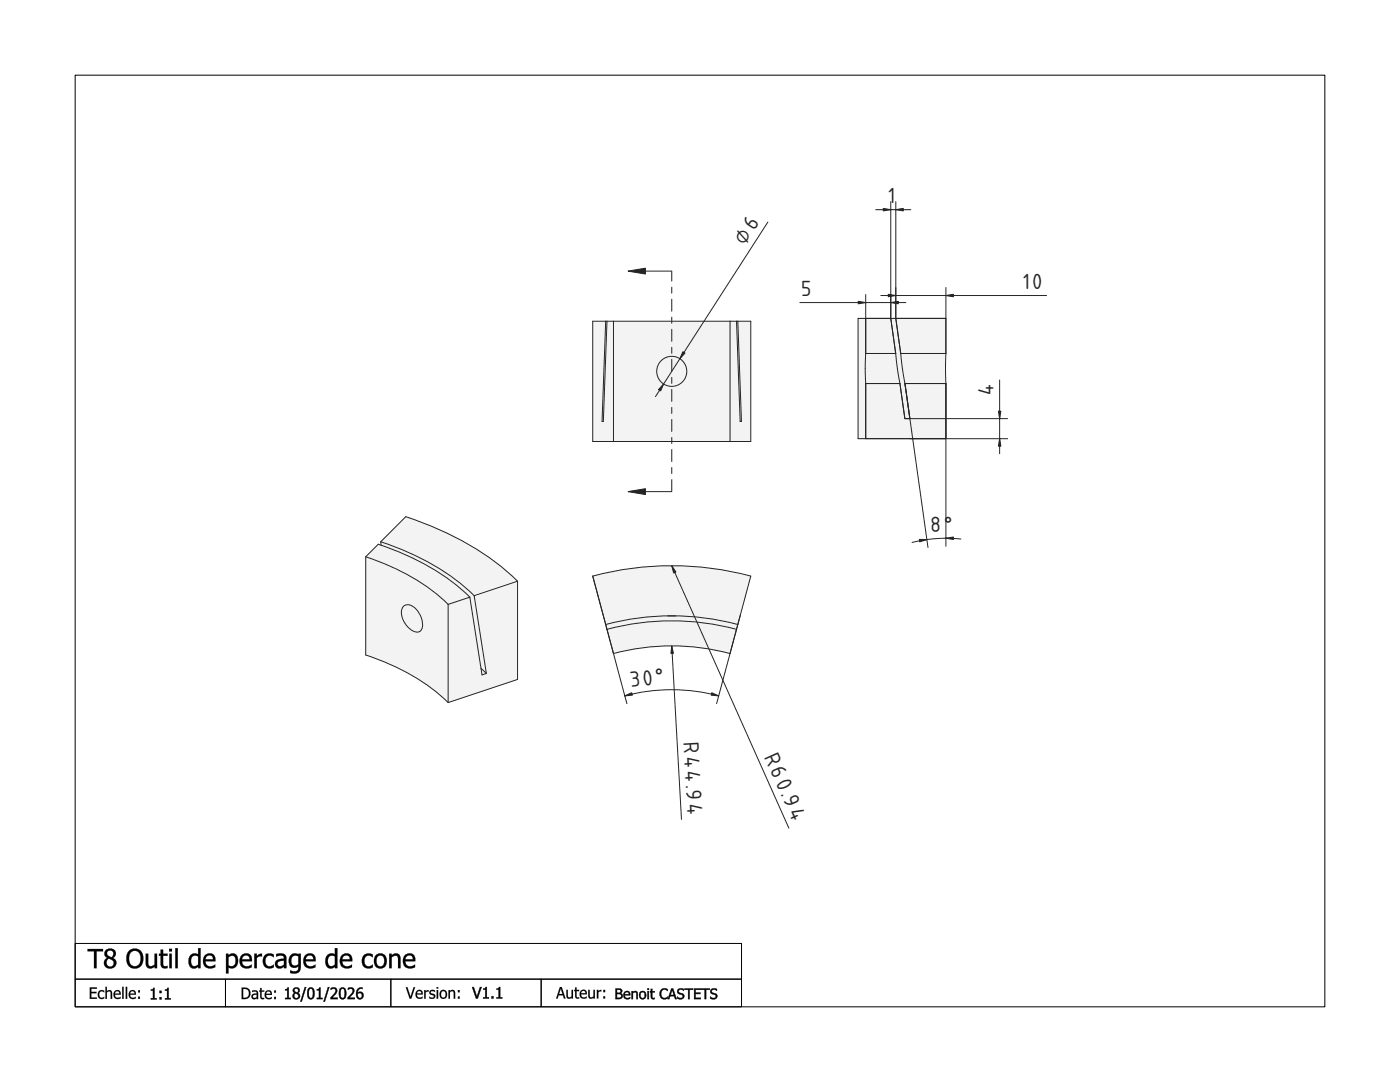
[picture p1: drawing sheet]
<svg xmlns="http://www.w3.org/2000/svg" width="279mm" height="216mm" viewBox="0 0 279 216" stroke-linecap="round" stroke-linejoin="round" font-family="sans-serif">
<defs><g id="words">
<g font-size="5.4" fill="#212529">
<text x="177.4" y="40.6">1</text>
<text x="148.6" y="49.1" transform="rotate(-57 148.6 49.1)">⌀6</text>
<text x="159.9" y="59.1">5</text>
<text x="204.2" y="57.7">10</text>
<text x="198.3" y="78.9" transform="rotate(-90 198.3 78.9)">4</text>
<text x="185.7" y="106.2" transform="rotate(-1 185.7 106.2)">8°</text>
<text x="125.9" y="137.1" transform="rotate(-7 125.9 137.1)">30°</text>
<text x="136.4" y="148" transform="rotate(87 136.4 148)">R44.94</text>
<text x="152.4" y="151" transform="rotate(66 152.4 151)">R60.94</text>
</g>
</g></defs>
<g fill="#000">
<path d="M17.9 197h1.4v.3h-1.1v.6h1.1v.3h-1.1v.8h1.1v.3h-1.4zM17.9 197v2.3h1.4v-.3l-1.1 .1v-.9h1.1v-.3h-1.1v-.6h1.1v-.3zM19.7 197.8l.4-.2h.5l.2 .1v.3a.62 .62 0 0 0-.9 0 .62 .62 0 0 0 0 .9l.4 .2 .5-.2v.3l-.3 .1a.74 .74 0 0 1-.9-.4l-.1-.7zM19.7 197.8a1.03 1.03 0 0 0 .3 1.5l.8-.1v-.3a.61 .61 0 0 1-.9 .1 .61 .61 0 0 1 0-.9l.4-.3 .5 .2v-.3a.86 .86 0 0 0-1.1 .1zM21 196.9h.3v.9l.5-.3 .5 .3 .1 1.5h-.3l-.1-1.3a.44 .44 0 0 0-.7 0v1.3h-.3zM21.1 196.9v2.4h.2v-1.3l.5-.2 .3 .2v1.3h.3v-1.1a.57 .57 0 0 0-.4-.6 .57 .57 0 0 0-.7 .2v-.9zM22.9 197.8l.5-.3 .5 .2 .2 .8h-1.2l.3 .5 .5 .1 .4-.2v.3a.95 .95 0 0 1-1.3-.2 .95 .95 0 0 1 .1-1.2zM22.9 197.8l-.2 .7 .2 .6 .8 .2 .4-.1v-.3l-.3 .1a.58 .58 0 0 1-.6 .1 .58 .58 0 0 1-.3-.6h1.2a.7 .7 0 0 0-.3-.9 .7 .7 0 0 0-.9 .2zM23.1 197.9l-.2 .4h.9v-.1a.4 .4 0 0 0-.3-.4 .4 .4 0 0 0-.4 .1zM23.1 197.9l.5-.1 .2 .5h-.9zM24.4 196.9h.3v2.4h-.3zM24.4 196.9v2.4h.3v-2.4zM25.1 196.9h.3v2.4h-.3zM25.1 196.9v2.4h.3v-2.4zM25.9 197.8l.6-.3 .4 .2 .2 .8h-1.1l.2 .5 .5 .1 .4-.2v.3a.94 .94 0 0 1-1.2-.2 .94 .94 0 0 1 0-1.2zM25.9 197.8l-.2 .7 .2 .6 .8 .2 .4-.1v-.3l-.2 .1a.58 .58 0 0 1-.7 .1 .58 .58 0 0 1-.2-.6h1.1v-.2a.68 .68 0 0 0-.4-.7 .68 .68 0 0 0-.8 .2zM26.1 197.9l-.1 .4h.8v-.1a.4 .4 0 0 0-.3-.4 .4 .4 0 0 0-.4 .1zM26.1 197.9l.5-.1 .3 .5h-1zM27.6 197.6h.3v.4h-.3zM27.6 197.6v.4h.3v-.4zM27.6 198.9h.3v.4h-.3zM27.6 198.9v.4h.3v-.4z"/>
<path d="M17.9 197h1.4v.3h-1.1v.6h1.1v.3h-1.1v.8h1.1v.3h-1.4zM19.7 197.8a.88 .88 0 0 1 1.1-.1v.3a.61 .61 0 0 0-.9 0 .61 .61 0 0 0 0 .9 .61 .61 0 0 0 .9 0v.3a.89 .89 0 0 1-1.2-.2 .89 .89 0 0 1 .1-1.2zM21.1 196.9h.2v.9a.57 .57 0 0 1 .7-.2 .57 .57 0 0 1 .4 .6v1.1h-.3v-1a.41 .41 0 0 0-.2-.5 .41 .41 0 0 0-.6 .2v1.3h-.2zM22.9 197.8a.72 .72 0 0 1 .9-.2 .72 .72 0 0 1 .3 .9h-1.2a.66 .66 0 0 0 .5 .6 .66 .66 0 0 0 .7-.2v.3a.94 .94 0 0 1-1.2-.2 .94 .94 0 0 1 0-1.2zM23.1 197.9l-.2 .4h.9a.43 .43 0 0 0-.2-.5 .43 .43 0 0 0-.5 .1zM24.4 196.9h.3v2.4h-.3zM25.1 196.9h.3v2.4h-.3zM25.9 197.8a.72 .72 0 0 1 .9-.2 .72 .72 0 0 1 .3 .9h-1.1a.66 .66 0 0 0 .4 .6 .66 .66 0 0 0 .7-.2v.3a.94 .94 0 0 1-1.2-.2 .94 .94 0 0 1 0-1.2zM26.1 197.9l-.1 .4h.8a.43 .43 0 0 0-.2-.5 .43 .43 0 0 0-.5 .1zM27.6 197.6h.3v.4h-.3zM27.6 198.9h.3v.4h-.3z"/>
<path d="M17.5 189.3h3.1v.5h-1.3v3.4h-.6l.1-3.4h-1.3zM17.5 189.4v.4h1.3v3.4h.5l-.1-3.4h1.4v-.4zM21.5 189.8l-.1 .4 .1 .3 .7 .5 .3-.3 .1-.4a.65 .65 0 0 0-.4-.6 .65 .65 0 0 0-.7 .1zM21.5 189.8a.67 .67 0 0 1 1 0 .7 .7 0 0 1-.4 1.2l-.7-.4-.1-.4zM21.7 191.3a1 1 0 0 0-.2 1.4l.5 .2 .5-.2a.91 .91 0 0 0 0-1 .91 .91 0 0 0-.8-.4zM21.5 191.4l.2-.2 .6 .3a.76 .76 0 0 1 .3 1 .76 .76 0 0 1-1 .4 .76 .76 0 0 1-.4-1zM21.1 189.5a1.12 1.12 0 0 1 1.5-.2 1.12 1.12 0 0 1 .4 1.5l-.5 .4a1.15 1.15 0 0 1 .6 1.5 1.15 1.15 0 0 1-1.6 .5l-.4-.3a1.04 1.04 0 0 1-.2-1.3l.5-.5a.92 .92 0 0 1-.3-1.6zM21.2 189.6l-.3 .4v.5l.1 .3 .4 .3a1.14 1.14 0 0 0-.6 1.5l.3 .3a1.4 1.4 0 0 0 1.8 0 1.19 1.19 0 0 0 .2-1.4l-.6-.3 .5-.4a1.03 1.03 0 0 0-.2-1.2l-.8-.3zM25.7 189.8l.5-.4a1.6 1.6 0 0 1 1.4 0 1.33 1.33 0 0 1 .9 1 2.54 2.54 0 0 1-.3 2.4l-.1-.1a1.57 1.57 0 0 1-1.7 .5l-.7-.4a2.55 2.55 0 0 1-.4-2.4zM25.7 189.8a2.78 2.78 0 0 0-.4 2.3 1.61 1.61 0 0 0 1.4 1.1 1.55 1.55 0 0 0 1.7-1.1 2.67 2.67 0 0 0-.3-2.3 1.78 1.78 0 0 0-2.4 0zM26.1 190.1a2.31 2.31 0 0 0 0 2.3 1.14 1.14 0 0 0 1.7 0 1.86 1.86 0 0 0-.6-2.6 1.14 1.14 0 0 0-1.1 .3zM26.2 190l.4-.3h.6l.6 .4 .2 .5a1.58 1.58 0 0 1-1.1 2.2 1.58 1.58 0 0 1-1.1-2.2zM29.1 190.3h.5l.1 2.3 .4 .2 .8-.3-.1-2.2h.6v2.9h-.6l.1-.3a.98 .98 0 0 1-1.2 .3 .98 .98 0 0 1-.6-1zM29.1 190.3v2.1l.2 .6a1 1 0 0 0 1.1 .1l.5-.3v.4h.4v-2.9h-.4v2.2a.69 .69 0 0 1-.7 .4 .69 .69 0 0 1-.6-.6v-2zM32 189.5h.6l-.1 .8h1v.4h-1l.1 1.7 .2 .4 .7-.1-.1 .5a.95 .95 0 0 1-1.4-.9l.1-1.6h-.4v-.4h.4zM32.1 189.5v.8h-.4v.4h.4l.1 2.1 .5 .4h.7v-.5l-.4 .1-.4-.1-.1-.6v-1.4h.9v-.4h-.9v-.8zM33.8 190.3h.5v2.9h-.5zM33.8 190.3v2.9h.5v-2.9zM33.7 189.3h.6v.6h-.6zM33.8 189.3v.5h.5v-.5zM35 189.2h.5v4h-.5zM35 189.2v4h.5v-4zM38.1 190.5l.7-.3 .7 .2v-1.2h.5v4h-.5v-.3l-.4 .3a.94 .94 0 0 1-1.2-.3 2.07 2.07 0 0 1-.2-1.8zM38.1 190.5a1.87 1.87 0 0 0-.4 1.9l.6 .8h.6l.7-.4-.1 .4h.5v-4h-.5l.1 1.3a1.19 1.19 0 0 0-1.5 0zM38.3 191l-.2 .8 .2 .7 .5 .3 .4-.1 .3-.2v-1.7l-.6-.1zM38.3 190.9l.6-.2 .7 .1v1.7a.83 .83 0 0 1-1.1 .2 .83 .83 0 0 1-.4-.9zM40.9 190.6v.1a1.26 1.26 0 0 1 1.8-.2l.3 .6v.7h-2l.1 .5 .4 .4 .8 .1 .7-.3v.5a1.72 1.72 0 0 1-2.4-.6l-.1-1zM40.9 190.7a1.86 1.86 0 0 0 0 2.2l1.1 .3 .9-.2v-.5l-.4 .2a.98 .98 0 0 1-1 0 .98 .98 0 0 1-.5-.9h2a1.34 1.34 0 0 0-.7-1.5 1.48 1.48 0 0 0-1.4 .4zM41.2 190.9l-.2 .5h1.5v-.3a.77 .77 0 0 0-1.3-.2zM41.2 190.8l.4-.2 .6 .1 .2 .3 .1 .5h-1.5zM45.1 190.3h.5v.3l.4-.3a.91 .91 0 0 1 1.2 .3h.1a1.68 1.68 0 0 1-1 2.7l-.7-.3v1.3h-.5zM45.1 190.3v3.9h.5v-1.2l.3 .2a1.27 1.27 0 0 0 1.3-.4 1.85 1.85 0 0 0-.4-2.5 1.25 1.25 0 0 0-1.2 .4v-.4zM45.6 191v1.6l.6 .2 .4-.1 .3-.4 .1-.6a.77 .77 0 0 0-.4-.9 .77 .77 0 0 0-1 .2zM45.6 191l.8-.3 .5 .3a1.25 1.25 0 0 1-.7 1.8l-.6-.1zM48.2 190.6v.1a1.26 1.26 0 0 1 1.8-.2l.3 .6v.7h-2l.1 .5 .4 .4 .8 .1 .7-.3v.5a1.72 1.72 0 0 1-2.4-.6l-.1-1zM48.2 190.7a1.86 1.86 0 0 0 0 2.2l1.1 .3 .9-.2v-.5l-.4 .2a.98 .98 0 0 1-1 0 .98 .98 0 0 1-.5-.9h2a1.34 1.34 0 0 0-.7-1.5 1.48 1.48 0 0 0-1.4 .4zM48.5 190.9l-.2 .5h1.5a.7 .7 0 0 0-.4-.7 .7 .7 0 0 0-.8 .2zM48.5 190.8l.4-.2 .5 .1 .3 .3 .1 .5h-1.5zM50.7 190.3h.6l-.1 .4 .5-.3 .6-.1v.6h-.5l-.6 .2 .1 2.1h-.6zM50.8 190.3v2.9h.4v-2.1l.6-.3h.5v-.5l-.6 .1-.5 .4v-.5zM52.8 190.6l.6-.3h.7l.6 .2v.5l-.7-.3a.94 .94 0 0 0-.9 .4 .94 .94 0 0 0-.1 1l.2 .4a1.01 1.01 0 0 0 1 .2l.5-.3v.6l-.4 .2a1.41 1.41 0 0 1-1.6-.4 1.41 1.41 0 0 1-.1-1.7zM52.9 190.7a2.01 2.01 0 0 0-.3 1.7l.2 .5 .5 .3h.5l.8-.2v-.5a.98 .98 0 0 1-1.3 .2 .98 .98 0 0 1-.3-1.3l.2-.5a.84 .84 0 0 1 1.1-.1l.3 .2v-.5a1.5 1.5 0 0 0-1.7 .2zM55.5 192l-.1 .3 .1 .4 .4 .1 .8-.3v-.8l-.9 .1zM55.5 192l.3-.2 .9-.1v.8a.76 .76 0 0 1-.7 .3 .76 .76 0 0 1-.7-.5zM55.1 190.4l1.4-.1 .6 .5 .1 2.4h-.6l.1-.3-.4 .2a.93 .93 0 0 1-1.2-.1 .93 .93 0 0 1-.1-1.2l.6-.4 1.1-.1-.1-.4-.3-.2-1.2 .2zM55.1 190.4v.5l.7-.2h.7l.2 .6h-.3a1.15 1.15 0 0 0-1.5 1.2l.2 .5 .3 .2h.7l.6-.4v.4h.5l-.1-2.1-.1-.5-.7-.3zM58.4 191l-.2 .7 .1 .7 .5 .3 .7-.3v-1.6l-.6-.1zM58.3 190.9l.6-.3 .7 .2v1.6a.89 .89 0 0 1-1.2 .2 .89 .89 0 0 1-.3-1.2zM58 190.6l.7-.4 .8 .2 .1-.1h.5v2.6a1.45 1.45 0 0 1-2.2 1.2v-.5l.6 .2h.7l.2-.2 .1-.8a1.15 1.15 0 0 1-1.3 .2 1.15 1.15 0 0 1-.6-1.3l.1-.6zM58 190.6a1.92 1.92 0 0 0-.1 2.2l.8 .3 .5-.1 .4-.3a.9 .9 0 0 1-.3 1.1 .9 .9 0 0 1-1.1-.1l-.3-.1v.5l.8 .1 .8-.2 .3-.3 .2-.5v-2.9h-.4v.2a1.18 1.18 0 0 0-1.6 .1zM60.9 190.6a1.29 1.29 0 0 1 1.8-.1l.3 .6v.7h-2l.2 .5 .3 .4 .8 .1 .7-.3v.5a1.72 1.72 0 0 1-2.4-.6l-.1-1zM60.9 190.7a1.86 1.86 0 0 0 0 2.2l1.1 .3 .9-.2v-.5l-.4 .2a.98 .98 0 0 1-1 0 .98 .98 0 0 1-.5-.9h2a1.34 1.34 0 0 0-.7-1.5 1.48 1.48 0 0 0-1.4 .4zM61.3 190.9l-.3 .5h1.5v-.3a.77 .77 0 0 0-1.2-.2zM61.2 190.8l.4-.2 .6 .1 .3 .3 .1 .5h-1.6zM65.4 190.5l.7-.3 .7 .2v-1.2h.6v4h-.6v-.3l-.4 .3a.94 .94 0 0 1-1.2-.3 2.07 2.07 0 0 1-.2-1.8zM65.4 190.5a1.87 1.87 0 0 0-.4 1.9l.6 .8h.6l.7-.4-.1 .4h.5v-4h-.5l.1 1.3a1.19 1.19 0 0 0-1.5 0zM65.7 191l-.3 .8 .2 .7 .5 .3 .4-.1 .3-.2v-1.7l-.6-.1zM65.6 190.9l.6-.2 .7 .1v1.7a.83 .83 0 0 1-1.1 .2 .83 .83 0 0 1-.4-.9zM68.2 190.6v.1a1.26 1.26 0 0 1 1.8-.2l.3 .6v.7h-2l.1 .5 .4 .4 .8 .1 .7-.3v.5a1.72 1.72 0 0 1-2.4-.6l-.1-1zM68.2 190.7a1.86 1.86 0 0 0 0 2.2l1.1 .3 .9-.2v-.5l-.4 .2a.98 .98 0 0 1-1 0 .98 .98 0 0 1-.5-.9h2a1.34 1.34 0 0 0-.7-1.5 1.48 1.48 0 0 0-1.4 .4zM68.5 190.9l-.2 .5h1.5v-.3a.77 .77 0 0 0-1.3-.2zM68.5 190.8l.4-.2 .6 .1 .3 .3 .1 .5h-1.6zM72.6 190.6l.6-.3h.7l.5 .2v.5l-.6-.3a.94 .94 0 0 0-.9 .4 .94 .94 0 0 0-.1 1l.1 .4a1.01 1.01 0 0 0 1.1 .2l.4-.3v.6l-.4 .2a1.41 1.41 0 0 1-1.6-.4 1.41 1.41 0 0 1-.1-1.7zM72.6 190.7a2.01 2.01 0 0 0-.3 1.7l.3 .5 .4 .3h.6l.8-.2v-.5a.98 .98 0 0 1-1.3 .2 .98 .98 0 0 1-.4-1.3l.2-.5a.84 .84 0 0 1 1.1-.1l.4 .2v-.5a1.5 1.5 0 0 0-1.8 .2zM75 190.6a1.25 1.25 0 0 1 1.9 0 1.56 1.56 0 0 1 .2 1.8 1.56 1.56 0 0 1-1.5 .9 1.65 1.65 0 0 1-.6-2.7zM75 190.7a1.99 1.99 0 0 0 0 2.2 1.35 1.35 0 0 0 1.8 0 2.09 2.09 0 0 0 0-2.3 1.3 1.3 0 0 0-1.8 .1zM75.4 190.9l-.2 .8 .1 .9a.8 .8 0 0 0 1 .1 .8 .8 0 0 0 .4-1 .79 .79 0 0 0-.4-.9 .79 .79 0 0 0-.9 .1zM75.3 190.9a.71 .71 0 0 1 1.2 0 1.39 1.39 0 0 1-.4 1.9 .98 .98 0 0 1-.9-.4 .98 .98 0 0 1-.1-1zM77.7 190.3h.5v.3l.4-.3a.85 .85 0 0 1 1.1 .2l.2 .5 .1 2.2h-.6v-2.3a.76 .76 0 0 0-1.2 .2v2.1h-.5zM77.7 190.3v2.9h.5l-.1-2.2 .8-.3h.3l.2 .3v2.2h.5v-1.9a.97 .97 0 0 0-.6-1 .97 .97 0 0 0-1.2 .4l.1-.4zM80.8 190.6v.1a1.19 1.19 0 0 1 2 .2l.1 .9h-2l.1 .5 .3 .4 .9 .1 .7-.3v.5a1.91 1.91 0 0 1-2.1-.1 1.85 1.85 0 0 1 0-2.3zM80.8 190.7a1.53 1.53 0 0 0-.3 1.6 1.53 1.53 0 0 0 1.3 .9l1-.2v-.5l-.4 .2a.98 .98 0 0 1-1 0 .98 .98 0 0 1-.5-.9h2l-.2-1-.5-.5a1.48 1.48 0 0 0-1.4 .4zM81.1 190.9l-.2 .5h1.5v-.3a.77 .77 0 0 0-1.3-.2zM81.1 190.8l.4-.2 .5 .1 .3 .3 .1 .5h-1.5z"/>
<path d="M17.5 189.4h3.1v.4h-1.3v3.4h-.5v-3.4h-1.3zM21.5 189.8a.73 .73 0 0 0 .1 .9 .73 .73 0 0 0 .8 .2 .7 .7 0 0 0 .1-1 .7 .7 0 0 0-1-.1zM21.6 191.4a.77 .77 0 0 0-.1 1.3 .77 .77 0 0 0 1.2-.5 .99 .99 0 0 0-1.1-.8zM21.2 189.6a1.1 1.1 0 0 1 1.4-.2 1.1 1.1 0 0 1 .4 1.4l-.5 .3a1.19 1.19 0 0 1 .3 1.9 1.19 1.19 0 0 1-1.8-.2 1.12 1.12 0 0 1 .4-1.7 .92 .92 0 0 1-.2-1.5zM25.7 189.8a1.74 1.74 0 0 1 2.1-.3 1.74 1.74 0 0 1 .8 2.1 1.69 1.69 0 0 1-1.9 1.6 1.69 1.69 0 0 1-1.5-1.9l.1-.9zM26.2 190a1.99 1.99 0 0 0 .2 2.7 1.22 1.22 0 0 0 1.3-.2 1.22 1.22 0 0 0 .4-1.2 1.2 1.2 0 0 0-.5-1.4 1.2 1.2 0 0 0-1.4 .1zM29.1 190.3h.5v1.6a.65 .65 0 0 0 .2 .9 .65 .65 0 0 0 .9-.2l.2-.1v-2.2h.4v2.9h-.4v-.3a.98 .98 0 0 1-1.2 .3 .98 .98 0 0 1-.6-1zM32.1 189.5h.4v.8h.9v.4h-.9v1.4a.56 .56 0 0 0 .2 .7 .56 .56 0 0 0 .7-.1v.5a.92 .92 0 0 1-1.3-.9v-1.6h-.4v-.4h.4zM33.8 190.3h.5v2.9h-.5zM33.8 189.3h.5v.5h-.5zM35 189.2h.5v4h-.5zM38.1 190.5a1.19 1.19 0 0 1 1.4-.1v-1.2h.5v4h-.5v-.3a1.13 1.13 0 0 1-1.4 .2 1.13 1.13 0 0 1-.5-1.3l.1-.7zM38.3 191a1.36 1.36 0 0 0 .3 1.8h.4l.5-.3v-1.7l-.6-.1zM40.9 190.7a1.22 1.22 0 0 1 1.5-.3 1.22 1.22 0 0 1 .6 1.4h-2a1.11 1.11 0 0 0 .7 .9 1.11 1.11 0 0 0 1.2-.2l-.1 .5a1.55 1.55 0 0 1-2-.3 1.55 1.55 0 0 1 .1-2zM41.2 190.9l-.2 .5h1.5a.73 .73 0 0 0-.4-.7 .73 .73 0 0 0-.9 .2zM45.1 190.3h.5v.3a1.12 1.12 0 0 1 1.4-.2 1.12 1.12 0 0 1 .5 1.3 1.27 1.27 0 0 1-.5 1.3 1.27 1.27 0 0 1-1.4 0v1.2h-.5zM45.6 191v1.6a.96 .96 0 0 0 1.2 0 .96 .96 0 0 0 .2-1.2 .76 .76 0 0 0-.6-.7 .76 .76 0 0 0-.8 .3zM48.2 190.7a1.22 1.22 0 0 1 1.5-.3 1.22 1.22 0 0 1 .6 1.4h-2a1.11 1.11 0 0 0 .7 .9 1.11 1.11 0 0 0 1.2-.2l-.1 .5a1.55 1.55 0 0 1-2-.3 1.55 1.55 0 0 1 .1-2zM48.5 190.9l-.2 .5h1.5a.73 .73 0 0 0-.4-.7 .73 .73 0 0 0-.9 .2zM50.8 190.3h.4v.4l.5-.3 .6-.1v.5h-.5l-.6 .3v2.1h-.4zM52.8 190.6a1.49 1.49 0 0 1 1.8-.1v.5a.99 .99 0 0 0-1.2-.2 .99 .99 0 0 0-.4 1.3 .95 .95 0 0 0 .7 .7 .95 .95 0 0 0 .9-.3v.5a1.45 1.45 0 0 1-1.8-.1 1.45 1.45 0 0 1-.2-1.8zM55.5 192a.56 .56 0 0 0 .1 .7 .56 .56 0 0 0 .7 0l.4-.2v-.8zM55.1 190.4l.6-.1a1.07 1.07 0 0 1 1.5 .9v2h-.5v-.3a.98 .98 0 0 1-1.7-.1 .98 .98 0 0 1 1-1.4l.7-.1a.74 .74 0 0 0-.5-.7 .74 .74 0 0 0-.8 .2l-.3 .1zM58.3 190.9a1.24 1.24 0 0 0 .3 1.8h.4l.5-.3v-1.6l-.6-.1zM58 190.6a1.19 1.19 0 0 1 1.5-.2l.1-.1h.4v2.6a1.39 1.39 0 0 1-2.1 1.2l.1-.4a.95 .95 0 0 0 1.1 .1 .95 .95 0 0 0 .4-1 1.18 1.18 0 0 1-1.4 .1 1.18 1.18 0 0 1-.5-1.4zM60.9 190.7a1.22 1.22 0 0 1 1.5-.3 1.22 1.22 0 0 1 .6 1.4h-2a1.11 1.11 0 0 0 .7 .9 1.11 1.11 0 0 0 1.2-.2l-.1 .5a1.55 1.55 0 0 1-2-.3 1.55 1.55 0 0 1 .1-2zM61.3 190.9l-.3 .5h1.5a.73 .73 0 0 0-.4-.7 .73 .73 0 0 0-.8 .2zM65.4 190.5a1.19 1.19 0 0 1 1.4-.1v-1.2h.5v4h-.5v-.3a1.13 1.13 0 0 1-1.4 .2 1.13 1.13 0 0 1-.5-1.3l.1-.7zM65.6 191a1.36 1.36 0 0 0 .3 1.8h.4l.5-.3v-1.7l-.6-.1zM68.2 190.7a1.22 1.22 0 0 1 1.5-.3 1.22 1.22 0 0 1 .6 1.4h-2a1.11 1.11 0 0 0 .7 .9 1.11 1.11 0 0 0 1.2-.2l-.1 .5a1.55 1.55 0 0 1-2-.3 1.55 1.55 0 0 1 .1-2zM68.5 190.9l-.2 .5h1.5a.73 .73 0 0 0-.4-.7 .73 .73 0 0 0-.9 .2zM72.6 190.6a1.49 1.49 0 0 1 1.8-.1v.5a.99 .99 0 0 0-1.3-.2 .99 .99 0 0 0-.4 1.3 .95 .95 0 0 0 .7 .7 .95 .95 0 0 0 1-.3v.5a1.45 1.45 0 0 1-1.8-.1 1.45 1.45 0 0 1-.3-1.8zM75 190.6a1.34 1.34 0 0 1 1.7-.1 1.34 1.34 0 0 1 .5 1.6 1.28 1.28 0 0 1-1.5 1.1 1.28 1.28 0 0 1-1.1-1.5l.1-.6zM75.3 190.9a1.24 1.24 0 0 0 .6 1.9 1.19 1.19 0 0 0 .8-1 1.19 1.19 0 0 0-.6-1.1h-.4zM77.7 190.3h.5v.3a.98 .98 0 0 1 1.1-.3 .98 .98 0 0 1 .6 1v1.9h-.5v-1.7a.66 .66 0 0 0-.3-.8 .66 .66 0 0 0-.8 .2l-.1 .1v2.2h-.5zM80.8 190.7a1.22 1.22 0 0 1 1.5-.3 1.22 1.22 0 0 1 .6 1.4h-2a1.11 1.11 0 0 0 .7 .9 1.11 1.11 0 0 0 1.2-.2l-.1 .5a1.55 1.55 0 0 1-2-.3 1.55 1.55 0 0 1 .1-2zM81.1 190.9l-.2 .5h1.5a.73 .73 0 0 0-.4-.7 .73 .73 0 0 0-.9 .2z"/>
<path d="M30.1 197.5l.7-.4v2.1h.4v.2h-1.1v-.2h.4v-1.5h-.4zM31.9 197.7h.3v.4h-.3zM31.9 199h.3v.4h-.3zM32.9 197.5l.7-.4v2.1h.4v.2h-1.1v-.2h.4v-1.5h-.4z"/>
<path d="M30.1 197.4h.4v-.3h.4l-.1 2.1 .5-.1v.4h-1.2v-.4h.4v-1.4h-.4zM30.1 197.5v.2l.5-.1v1.6h-.5v.2h1.1v-.2h-.4v-2.1h-.2a.35 .35 0 0 1-.5 .4zM31.8 197.7h.5v.5h-.5zM31.9 197.7v.4h.3v-.4zM31.8 198.9h.5v.6h-.5zM31.9 199v.4h.3v-.4zM32.9 197.4h.4l.1-.3h.3l-.1 2.1 .5-.1v.4h-1.2v-.4h.4v-1.4h-.4zM32.9 197.5v.2l.5-.1v1.6h-.5v.2h1.1v-.2h-.4v-2.1h-.2a.35 .35 0 0 1-.5 .4z"/>
<path d="M48.2 197.1a1.55 1.55 0 0 1 1.6 .4 1.17 1.17 0 0 1 .1 1.3 1.17 1.17 0 0 1-1.2 .6h-.5zM48.5 197.3v1.8a.92 .92 0 0 0 1.2-.9 .92 .92 0 0 0-1.2-.9zM50.5 198.6a.38 .38 0 0 0 .2 .6 .38 .38 0 0 0 .5-.3v-.4zM50.3 197.7l.2-.1a.66 .66 0 0 1 1 .6v1.2h-.3v-.2a.59 .59 0 0 1-1-.1 .59 .59 0 0 1 .6-.8l.4-.1v-.2l-.4-.1-.5 .1zM51.9 197.1h.3v.5h.5v.3h-.5v1.1l.2 .1h.3v.2a.56 .56 0 0 1-.8-.5v-.9h-.2v-.3h.2zM53 197.8a.72 .72 0 0 1 .9-.1 .72 .72 0 0 1 .4 .8h-1.2a.66 .66 0 0 0 .4 .6 .66 .66 0 0 0 .7-.2v.4a.94 .94 0 0 1-1.2-.2 .94 .94 0 0 1 0-1.3zM53.2 198l-.1 .3h.9a.43 .43 0 0 0-.3-.4 .43 .43 0 0 0-.5 .1zM54.7 197.6h.4v.5h-.4zM54.7 198.9h.4v.5h-.4z"/>
<path d="M48.2 197a1.48 1.48 0 0 1 1.7 .6 1.16 1.16 0 0 1 0 1.3 1.16 1.16 0 0 1-1.2 .5h-.5zM48.2 197.1v2.3l1.3-.2 .4-.6v-1l-.7-.5zM48.5 197.3v1.8a.96 .96 0 0 0 1.1-.4v-.1a.93 .93 0 0 0-.5-1.2zM48.5 197.3l.7 .1 .4 .3a1.06 1.06 0 0 1-.2 1.3l-.9 .1zM50.5 198.6v.5h.4l.3-.2v-.4zM50.5 198.6l.7-.2v.5a.45 .45 0 0 1-.4 .2 .45 .45 0 0 1-.4-.3zM50.3 197.7l.2-.1a.79 .79 0 0 1 1 .3v1.5h-.3v-.2l-.2 .1a.55 .55 0 0 1-.7 0 .55 .55 0 0 1-.1-.7l.4-.3 .6-.1a.49 .49 0 0 0-.3-.4 .49 .49 0 0 0-.6 .2zM50.3 197.7v.3l.8-.1 .1 .3a.74 .74 0 0 0-.7 .1 .74 .74 0 0 0-.3 .8l.3 .3h.4l.3-.3v.3h.3l-.1-1.6-.3-.2zM51.9 197.1h.3v.5h.5v.3h-.5v1l.1 .2h.4v.3a.58 .58 0 0 1-.8-.6v-.9h-.2v-.3h.2zM51.9 197.1v.6l-.2-.1v.3h.2l.1 1.2 .2 .2h.5v-.2h-.4l-.1-.4v-.8h.5v-.3l-.5 .1v-.6zM53 197.8a.73 .73 0 0 1 1.1 0l.2 .7h-1.2l.3 .6h.4l.5-.2v.4a.95 .95 0 0 1-1.3-.2 .95 .95 0 0 1 0-1.3zM53 197.8l-.2 .7 .2 .7 .8 .2 .4-.1v-.4l-.2 .2a.58 .58 0 0 1-.6 0 .58 .58 0 0 1-.3-.6h1.2a.8 .8 0 0 0-.4-.9h-.5zM53.2 198l-.1 .3h.9l-.2-.4zM53.2 198l.6-.2 .2 .5h-.9zM54.7 197.6h.4v.5h-.4zM54.7 197.6v.5h.4v-.5zM54.7 198.9h.4v.5h-.4zM54.7 198.9v.5h.4v-.5z"/>
<path d="M56.9 197.4l.7-.3v2h.4v.3h-1.1v-.3h.4v-1.5h-.4zM58.9 197.3a.4 .4 0 0 0 0 .6 .4 .4 0 0 0 .6 0 .4 .4 0 0 0-.1-.6 .4 .4 0 0 0-.5 0zM58.8 198.3a.46 .46 0 0 0-.1 .6 .46 .46 0 0 0 .6 .2 .46 .46 0 0 0 .2-.6l-.5-.3zM58.6 197.2a.65 .65 0 0 1 1 0 .65 .65 0 0 1-.1 1 .68 .68 0 0 1 .1 1 .68 .68 0 0 1-1 0 .68 .68 0 0 1 .2-1.1l-.3-.3zM60.8 197h.3l-.9 2.9h-.2zM61.6 197.2l.4-.2a.9 .9 0 0 1 .8 1.2l-.1 .4a.72 .72 0 0 1-.7 .8 .72 .72 0 0 1-.7-.8l.1-1.1zM61.8 197.3l-.2 .7a.9 .9 0 0 0 .4 1.2 1.01 1.01 0 0 0 .4-1.4 .41 .41 0 0 0-.1-.4 .41 .41 0 0 0-.5-.1zM63.2 197.4l.7-.3v2h.5v.3h-1.2v-.3h.5v-1.5h-.5zM65.5 197h.2l-.9 2.9h-.2zM66 197.2a.8 .8 0 0 1 1.2 .2 .8 .8 0 0 1-.3 1.1l-.6 .6h1.1v.3h-1.4v-.4l.3-.2a1.13 1.13 0 0 0 .6-1.4l-.4-.1-.5 .2zM68 197.2l.4-.2a.9 .9 0 0 1 .7 1.2v.4a.72 .72 0 0 1-.7 .8 .72 .72 0 0 1-.7-.8v-1.1zM68.2 197.3l-.2 .7a.9 .9 0 0 0 .4 1.2 1.01 1.01 0 0 0 .4-1.4 .41 .41 0 0 0-.2-.4 .41 .41 0 0 0-.4-.1zM69.4 197.2a.8 .8 0 0 1 1.2 .2 .8 .8 0 0 1-.3 1.1l-.6 .6h1.1v.3h-1.4v-.4l.3-.2a1.13 1.13 0 0 0 .6-1.4l-.4-.1-.5 .2zM71.5 197.2l.7-.2 .1 .1v.3a.67 .67 0 0 0-.9 .7 .74 .74 0 0 1 1.1 .3 .74 .74 0 0 1-.6 1 .74 .74 0 0 1-.8-.9 1.56 1.56 0 0 1 .4-1.3zM71.4 198.3v.1a.5 .5 0 0 0 .2 .7 .5 .5 0 0 0 .7-.3 .5 .5 0 0 0-.4-.6z"/>
<path d="M56.9 197.3h.4v-.3h.4l-.1 2.1h.5v.3h-1.2v-.3h.4v-1.5h-.4zM56.9 197.4v.2h.5v1.6l-.5-.1v.3h1.1v-.3l-.4 .1v-2.1h-.2a.35 .35 0 0 1-.5 .3zM58.8 197.7a.35 .35 0 0 0 .7 0 .35 .35 0 0 0-.7 0zM58.8 197.3l.3-.1 .3 .1a.4 .4 0 0 1 .2 .5 .4 .4 0 0 1-.5 .2l-.4-.3zM58.7 198.7a.41 .41 0 0 0 .8 0 .41 .41 0 0 0-.8 0zM58.8 198.3l.2-.1 .3 .2a.48 .48 0 0 1 .2 .7 .48 .48 0 0 1-.7 0 .48 .48 0 0 1 0-.7zM58.6 197.2a.68 .68 0 0 1 1.1 0 .68 .68 0 0 1-.2 1 .69 .69 0 0 1 .3 .9 .69 .69 0 0 1-1 .3l-.3-.3-.2-.4 .2-.3 .3-.3a.52 .52 0 0 1-.4-.4 .52 .52 0 0 1 .2-.5zM58.7 197.2l-.2 .3v.4l.3 .2a.69 .69 0 0 0-.2 1 .69 .69 0 0 0 1 .1l.2-.7-.4-.4 .3-.2v-.6l-.4-.2zM60.8 196.9h.4l-1 3h-.3zM60.8 197l-.8 2.9h.2l.9-2.9zM61.6 197.1l.2-.1a.61 .61 0 0 1 .8 .3 1.69 1.69 0 0 1-.3 2.1 .87 .87 0 0 1-.9-.3 .87 .87 0 0 1-.1-.9l.1-.7zM61.7 197.2a2.28 2.28 0 0 0-.2 1.9 .74 .74 0 0 0 1.1 0 2.28 2.28 0 0 0-.2-1.9l-.4-.1zM61.7 197.5v1.1l.1 .5h.4l.2-.9a.56 .56 0 0 0 0-.6 .56 .56 0 0 0-.5-.2zM61.8 197.3h.4l.2 .2 .1 .9-.1 .5a.34 .34 0 0 1-.4 .3 .34 .34 0 0 1-.3-.3l-.1-.9zM63.2 197.3h.4l.1-.3h.3l-.1 2.1h.5v.3h-1.2v-.3h.5v-1.5h-.5zM63.2 197.4v.2h.5v1.6l-.5-.1v.3h1.2v-.3l-.5 .1v-2.1h-.1a.35 .35 0 0 1-.6 .3zM65.4 196.9h.4l-.9 3h-.4zM65.5 197l-.9 2.9h.2l.9-2.9zM66 197.1l.6-.1 .5 .2a.71 .71 0 0 1 .1 .9l-.9 1h1.1v.3h-1.5v-.4l1-1 .1-.3-.3-.4-.7 .2zM66 197.2v.3l.5-.2 .4 .1a.75 .75 0 0 1-.4 1.1l-.5 .5v.4h1.4v-.3h-1.2l.8-.8 .3-.6a.76 .76 0 0 0-1.3-.5zM67.9 197.1l.2-.1a.61 .61 0 0 1 .8 .3h.1a1.69 1.69 0 0 1-.4 2.1 .86 .86 0 0 1-1-1.2l.1-.7zM68 197.2a2.28 2.28 0 0 0-.2 1.9 .74 .74 0 0 0 1.1 0 2.28 2.28 0 0 0-.1-1.9l-.4-.1zM68 197.5v1.1l.2 .5h.4l.1-.9a.56 .56 0 0 0 0-.6 .56 .56 0 0 0-.5-.2zM68.1 197.3h.4l.2 .2 .1 .9-.1 .5a.34 .34 0 0 1-.3 .3 .34 .34 0 0 1-.4-.3l-.1-.9zM69.4 197.1l.6-.1 .6 .2a.71 .71 0 0 1 0 .9l-.9 1h1.1v.3h-1.4v-.4l.9-1 .1-.3-.2-.4-.8 .2zM69.4 197.2v.3l.6-.2 .4 .2a.96 .96 0 0 1-.5 1l-.5 .5v.4h1.4v-.3h-1.2l.8-.8 .3-.4a.67 .67 0 0 0-.7-.8zM71.4 197.3l.4-.3h.4h.2l-.1 .4a.63 .63 0 0 0-.9 .7l.2-.2h.5l.4 .4a.71 .71 0 0 1-.2 .9 .64 .64 0 0 1-1 0 1.51 1.51 0 0 1-.2-1.4zM71.3 197.4l-.2 .6v.9l.4 .5 .6-.1 .4-.4v-.5l-.2-.4-.4-.1-.6 .2 .3-.6 .3-.2 .4 .1v-.3h-.5zM71.4 198.3v.5l.3 .3 .4-.1a.51 .51 0 0 0-.2-.8zM71.3 198.3l.7-.2 .2 .3a.48 .48 0 0 1 0 .6 .48 .48 0 0 1-.7 .1z"/>
<path d="M81 197h.3l.6 1.9 .6-1.9h.3l-.7 2.3h-.3zM83.1 197.8a.72 .72 0 0 1 .9-.2 .72 .72 0 0 1 .4 .8h-1.2a.66 .66 0 0 0 .4 .6 .66 .66 0 0 0 .7-.1v.3a.94 .94 0 0 1-1.2-.2 .94 .94 0 0 1 0-1.2zM83.3 197.9l-.1 .3h.9a.43 .43 0 0 0-.2-.4 .43 .43 0 0 0-.6 .1zM84.7 197.6h.2v.2l.6-.2v.3l-.6 .2v1.2h-.2zM85.8 197.7l.8-.1h.2v.3a.47 .47 0 0 0-.5-.2 .47 .47 0 0 0-.3 .4l.2 .1a.58 .58 0 0 1 .6 .8 .58 .58 0 0 1-.9 .3l-.2-.1v-.4a.5 .5 0 0 0 .5 .3 .5 .5 0 0 0 .4-.4l-.3-.1a.53 .53 0 0 1-.6-.3 .53 .53 0 0 1 .1-.6zM87.1 197.6h.3v1.7h-.3zM87.1 197h.3v.3h-.3zM87.9 197.7a.87 .87 0 0 1 1.4 .5 .87 .87 0 0 1-.8 1.1 .94 .94 0 0 1-.8-.6 .94 .94 0 0 1 .2-1zM88.1 197.9a.6 .6 0 0 0-.1 .8 .6 .6 0 0 0 .8 .2 .6 .6 0 0 0 .1-.8 .6 .6 0 0 0-.8-.2zM89.5 197.6h.3v.1a.57 .57 0 0 1 .7-.2 .57 .57 0 0 1 .3 .7v1.1h-.3v-1a.41 .41 0 0 0-.2-.5 .41 .41 0 0 0-.5 .2v1.3h-.3zM91.4 197.6h.3v.4h-.3zM91.4 198.8h.3v.5h-.3z"/>
<path d="M81 197h.3l.6 1.9 .6-1.9h.4l-.8 2.3h-.4zM81 197l.8 2.3h.3l.7-2.3h-.3l-.6 1.9-.6-1.9zM83.1 197.7l.6-.2 .5 .2 .2 .8h-1.2l.3 .5h.4l.5-.2v.4a.94 .94 0 0 1-1.3-.2 .94 .94 0 0 1 0-1.2zM83.2 197.8l-.3 .6 .2 .7 .8 .2 .4-.1v-.3l-.2 .1a.58 .58 0 0 1-.6 0 .58 .58 0 0 1-.3-.6h1.2l-.1-.5-.3-.3h-.5zM83.3 197.9l-.1 .3h.9l-.2-.4zM83.3 197.9l.6-.1 .2 .4h-.9zM84.6 197.5h.4l-.1 .3 .7-.2v.3l-.7 .2 .1 1.2h-.4zM84.7 197.6v1.7h.2v-1.3l.6-.1v-.3l-.6 .2v-.2zM85.8 197.6l.5-.1 .4 .1h.1v.4a.4 .4 0 0 0-.5-.3 .4 .4 0 0 0-.3 .5h.2a.57 .57 0 0 1 .7 .7 .57 .57 0 0 1-.8 .4l-.5-.1v-.4l.5 .2 .5-.1a.4 .4 0 0 0-.6-.4 .49 .49 0 0 1-.3-.3 .49 .49 0 0 1 .1-.5zM85.9 197.7l-.2 .3 .1 .3 .7 .4a.44 .44 0 0 1-.3 .4 .44 .44 0 0 1-.5-.2v.3l.5 .1 .5-.1 .2-.3-.1-.4-.7-.3-.2-.2 .4-.3 .5 .2v-.3l-.5-.1zM87.1 197.5h.3v1.8h-.3zM87.1 197.6v1.7h.3v-1.7zM87.1 197h.4v.3h-.4zM87.1 197v.3h.3v-.3zM87.9 197.7a.76 .76 0 0 1 .9-.1 .76 .76 0 0 1 .4 .8 .81 .81 0 0 1-.9 .9 .81 .81 0 0 1-.6-1.2zM87.9 197.8l-.2 .6 .2 .7a.78 .78 0 0 0 1.1 0 1.28 1.28 0 0 0 0-1.4l-.5-.2zM88.1 197.9l-.1 .5 .1 .5a.52 .52 0 0 0 .7 0 .52 .52 0 0 0 .1-.7l-.1-.3a.42 .42 0 0 0-.7 0zM88.1 197.9a.43 .43 0 0 1 .7 0 .62 .62 0 0 1 .1 .8 .62 .62 0 0 1-.8 .2l-.1-.5zM89.5 197.5h.3v.2l.5-.2 .4 .2 .1 .3v1.3h-.3v-1.4a.44 .44 0 0 0-.7 .1v1.3h-.3zM89.5 197.6v1.7h.3v-1.3l.4-.2 .3 .2v1.3h.3v-1.1a.57 .57 0 0 0-.4-.6 .57 .57 0 0 0-.6 .2v-.2zM91.4 197.5h.4v.5h-.4zM91.4 197.6v.4h.3v-.4zM91.4 198.8h.4v.5h-.4zM91.4 198.8v.5h.3v-.5z"/>
<path d="M94.2 197h.3l.7 1.9 .6-1.9h.3l-.8 2.2h-.3zM96.4 197.3l.8-.3v2h.4v.2h-1.2v-.2h.5v-1.5h-.5zM98.1 198.8h.4v.4h-.4zM99.1 197.3l.7-.3v2h.4v.2h-1.1v-.2h.4v-1.5h-.4z"/>
<path d="M94.2 196.9h.4l.6 2 .6-2h.4l-.8 2.4h-.4zM94.2 197l.8 2.2h.3l.8-2.2h-.3l-.6 2-.7-2zM96.4 197.2h.4l.1-.3h.3v2.1h.4v.3h-1.2v-.3h.5v-1.5h-.5zM96.4 197.3v.2l.5-.1v1.6h-.5v.2h1.2v-.2h-.5l.1-2h-.2a.35 .35 0 0 1-.6 .3zM98.1 198.8h.4v.5h-.4zM98.1 198.8v.4h.4v-.4zM99.1 197.2h.4v-.3h.4l-.1 2.1h.5v.3h-1.2v-.3h.4v-1.5h-.4zM99.1 197.3v.2l.5-.1v1.6h-.5v.2h1.1v-.2h-.4v-2h-.2a.35 .35 0 0 1-.5 .3z"/>
<path d="M111.7 196.9h.4l.8 2.4h-.4l-.2-.7h-.8l-.2 .7h-.3zM111.7 197l-.7 2.2h.3l.2-.6h.9l.1 .6h.4l-.8-2.2zM111.9 197.3l-.3 1h.6zM111.9 197.2l.4 1.2h-.8zM113 197.5h.3l.1 1.4 .2 .1 .5-.2v-1.3h.3v1.8h-.3v-.2a.61 .61 0 0 1-.9 0l-.2-.3zM113 197.5l.1 1.4 .5 .4 .5-.3v.2h.3v-1.7h-.3v1.3a.4 .4 0 0 1-.4 .3 .4 .4 0 0 1-.4-.4v-1.2zM114.8 197h.3v.5h.5v.3h-.5v1l.1 .2h.4v.2a.58 .58 0 0 1-.8-.5v-.9h-.2v-.3h.2zM114.8 197v.5h-.2v.3l.2-.1 .1 1.3 .2 .2h.5v-.2h-.5l-.1-.4v-.9l.6 .1v-.3h-.6l.1-.5zM115.9 197.7l.6-.2 .5 .2 .1 .7h-1.1l.2 .5 .5 .1 .4-.2v.3a.95 .95 0 0 1-1.2-.1 .95 .95 0 0 1 0-1.3zM115.9 197.7l-.2 .7 .2 .7 .8 .2 .4-.2v-.3l-.2 .2a.58 .58 0 0 1-.7 0 .58 .58 0 0 1-.2-.6h1.1v-.5a.69 .69 0 0 0-1.2-.2zM116.1 197.9l-.1 .3h.9l-.1-.1a.4 .4 0 0 0-.3-.4 .4 .4 0 0 0-.4 .2zM116.1 197.8l.5-.1 .3 .5h-1zM117.4 197.5h.3v1.4l.3 .1 .4-.2v-1.3h.3v1.8h-.3v-.2a.55 .55 0 0 1-.5 .2 .55 .55 0 0 1-.5-.4zM117.4 197.5l.1 1.4 .1 .2 .3 .2 .6-.3-.1 .2h.3v-1.7h-.3v1.3a.41 .41 0 0 1-.4 .3 .41 .41 0 0 1-.3-.4v-1.2zM119.1 197.5h.3v.3l.6-.3v.4l-.6 .1v1.3h-.3zM119.1 197.5v1.7h.3v-1.2l.6-.2v-.3l-.6 .3v-.3zM120.4 197.5h.4v.5h-.4zM120.4 197.5v.5h.4v-.5zM120.4 198.8h.4v.5h-.4zM120.4 198.8v.4h.4v-.4z"/>
<path d="M111.7 197h.4l.8 2.2h-.4l-.2-.6h-.8l-.2 .6h-.3zM111.9 197.3l-.3 1h.7zM113 197.5h.3v1a.41 .41 0 0 0 .2 .5 .41 .41 0 0 0 .6-.2v-1.3h.3v1.7h-.3v-.1a.57 .57 0 0 1-.7 .2 .57 .57 0 0 1-.4-.7zM114.8 197h.3v.5h.5v.3h-.5v1.1l.2 .1h.3v.2a.56 .56 0 0 1-.8-.5v-.9h-.2v-.3h.2zM115.9 197.7a.72 .72 0 0 1 .9-.1 .72 .72 0 0 1 .3 .8h-1.1a.66 .66 0 0 0 .4 .6 .66 .66 0 0 0 .7-.2v.3a.94 .94 0 0 1-1.2-.1 .94 .94 0 0 1 0-1.3zM116.1 197.9l-.1 .3h.9a.43 .43 0 0 0-.3-.5 .43 .43 0 0 0-.5 .2zM117.4 197.5h.3v1a.41 .41 0 0 0 .2 .5 .41 .41 0 0 0 .5-.2v-1.3h.3v1.7h-.3v-.1a.57 .57 0 0 1-.7 .2 .57 .57 0 0 1-.3-.7zM119.1 197.5h.3v.3l.6-.3v.3l-.6 .2v1.2h-.3zM120.4 197.5h.4v.5h-.4zM120.4 198.8h.4v.4h-.4z"/>
<path d="M122.8 197.3h.6a.52 .52 0 0 1 .7 .2 .52 .52 0 0 1-.2 .7 .62 .62 0 0 1 .3 .8 .62 .62 0 0 1-.8 .4h-.6zM123.1 197.5v.6h.3a.33 .33 0 0 0 .5-.3 .33 .33 0 0 0-.5-.3zM123.1 198.3v.8a.54 .54 0 0 0 .6 0 .54 .54 0 0 0 .2-.6l-.2-.1zM124.6 198a.67 .67 0 0 1 .9-.2 .67 .67 0 0 1 .3 .8h-1.1a.63 .63 0 0 0 1 .4v.3a.87 .87 0 0 1-1.1-.2 .87 .87 0 0 1 0-1.1zM124.8 198.1l-.1 .3h.8l-.2-.4zM126 197.8h.3v.2a.54 .54 0 0 1 .6-.2 .54 .54 0 0 1 .4 .5v1.1h-.3v-.9a.38 .38 0 0 0-.2-.5 .38 .38 0 0 0-.5 .2v1.2h-.3zM127.7 198a.76 .76 0 0 1 1.1 .1 .76 .76 0 0 1-.1 1 .76 .76 0 0 1-1 .1l-.2-.6zM127.9 198.1a.56 .56 0 0 0-.1 .8 .56 .56 0 0 0 .8 .1 .56 .56 0 0 0 .1-.7 .56 .56 0 0 0-.8-.2zM129.2 197.8h.3v1.6h-.3zM129.2 197.2h.3v.3h-.3zM129.9 197.3h.3v.5h.5v.2h-.5v1l.1 .1h.4v.2a.53 .53 0 0 1-.8-.4v-.9h-.2v-.2h.2zM131.9 197.5a1.11 1.11 0 0 1 1.3-.1v.3a.79 .79 0 0 0-1-.1 .79 .79 0 0 0-.2 1.1 .74 .74 0 0 0 1.2 .2v.3a1.07 1.07 0 0 1-1.4-.1 1.07 1.07 0 0 1 0-1.4zM134 197.3h.3l.7 2.1h-.3l-.1-.6h-.9l-.1 .6h-.3zM134.1 197.5l-.3 1h.7zM135.3 197.4l.4-.2 .5 .1 .3 .1v.3a.56 .56 0 0 0-.6-.2 .56 .56 0 0 0-.4 .4l.2 .2a.69 .69 0 0 1 .8 .9 .69 .69 0 0 1-1.1 .3l-.3-.1v-.3a.61 .61 0 0 0 .7 .3 .61 .61 0 0 0 .5-.5l-.8-.3a.56 .56 0 0 1-.2-1zM136.6 197.3h1.7v.2h-.7v1.9h-.3v-1.9h-.7zM138.5 197.3h1.3v.2h-1v.6h1v.2h-1v.8h1v.3h-1.3zM139.9 197.3h1.7v.2h-.7v1.9h-.3v-1.9h-.7zM141.9 197.4l.4-.2 .5 .1 .3 .1v.3a.56 .56 0 0 0-.6-.2 .56 .56 0 0 0-.4 .4l.2 .2a.69 .69 0 0 1 .8 .9 .69 .69 0 0 1-1.1 .3l-.3-.1v-.3a.61 .61 0 0 0 .7 .3 .61 .61 0 0 0 .5-.5l-.8-.3a.56 .56 0 0 1-.2-1z"/>
<path d="M122.8 197.2h.6a.55 .55 0 0 1 .8 .3 .55 .55 0 0 1-.4 .7h.1a.54 .54 0 0 1 .4 .4 .54 .54 0 0 1-.3 .6l-.4 .2h-.8zM122.8 197.3v2.1l1.1-.2 .3-.2v-.6l-.4-.2 .3-.2v-.5l-.1-.2zM123.1 197.5v.6h.5l.3-.2-.1-.4zM123.1 197.5h.3a.38 .38 0 0 1 .5 .3 .38 .38 0 0 1-.5 .4l-.3-.1zM123.1 198.3v.8l.8-.2v-.4zM123.1 198.3l.7 .1a.39 .39 0 0 1 .2 .4 .39 .39 0 0 1-.2 .3h-.7zM124.6 197.9v.1a.62 .62 0 0 1 1-.1l.2 .2v.5h-1.1l.1 .4 .2 .1h.4l.4-.2v.4a.91 .91 0 0 1-1.2-.2 .91 .91 0 0 1 0-1.2zM124.6 198l-.1 .6 .1 .6 .8 .2 .3-.1v-.4l-.2 .2a.55 .55 0 0 1-.6 0 .55 .55 0 0 1-.2-.5h1.1l-.1-.5-.3-.3h-.4zM124.8 198.1l-.1 .3h.8l-.2-.4zM124.8 198.1l.5-.2 .2 .5h-.8zM126 197.8h.3v.2l.5-.3 .4 .2 .1 .4v1.1h-.3v-1.1l-.1-.3-.6 .2 .1 1.2h-.4zM126 197.8v1.6h.3v-1.2l.4-.3 .3 .3v1.2h.3l-.1-1.1a.54 .54 0 0 0-.3-.5 .54 .54 0 0 0-.6 .2v-.2zM127.7 197.9v.1a.63 .63 0 0 1 1.1 0v-.1a.84 .84 0 0 1 .1 1.2 .84 .84 0 0 1-1.2 .1l-.2-.6zM127.8 198a.78 .78 0 0 0-.1 1.1 .78 .78 0 0 0 1.1 .1 .85 .85 0 0 0 .1-.9 .85 .85 0 0 0-.8-.5zM128 198.1a.54 .54 0 0 0-.1 .7 .54 .54 0 0 0 .7 .2l.1-.4-.1-.5-.4-.1zM127.9 198.1a.61 .61 0 0 1 .8 .2 .61 .61 0 0 1-.3 .9 .64 .64 0 0 1-.6-.4 .64 .64 0 0 1 .1-.7zM129.2 197.8h.3v1.6h-.3zM129.2 197.8v1.6h.3v-1.6zM129.2 197.2h.3v.3h-.3zM129.2 197.2v.3h.3v-.3zM129.9 197.3h.3v.5h.5v.2h-.5v.9l.1 .2h.4v.3h-.6l-.2-.2v-1.2h-.2v-.2h.2zM129.9 197.3v.5h-.2v.2h.2v.9a.42 .42 0 0 0 .6 .4h.2v-.2l-.4 .1-.2-.2v-1h.6v-.2h-.6l.1-.5zM131.9 197.5l.7-.3 .7 .2-.1 .4-.5-.3-.5 .2a.83 .83 0 0 0-.2 .9 .83 .83 0 0 0 .8 .5l.5-.2v.3l-.3 .2a.93 .93 0 0 1-1.3-.6l-.1-.7zM131.9 197.5a1.44 1.44 0 0 0 0 1.6l.3 .2 .6 .1 .4-.2v-.4l-.4 .4-.6-.1-.3-.8 .1-.5 .3-.3 .5-.1 .5 .3-.1-.3-.2-.1h-.6zM134 197.2h.4l.7 2.2h-.4l-.1-.6h-.9l-.1 .6h-.4zM134 197.3l-.7 2.1h.3l.1-.7h.9l.1 .7h.3l-.7-2.1zM134.1 197.6l-.3 .9h.7zM134.1 197.5l.4 1.1-.7-.1zM135.3 197.4l.6-.2 .6 .1v.4l-.3-.1a.41 .41 0 0 0-.5-.1 .41 .41 0 0 0-.2 .5l1 .4a.61 .61 0 0 1-.3 1h-.6l-.5-.1v-.4a.6 .6 0 0 0 .6 .2 .6 .6 0 0 0 .5-.4l-1-.6-.1-.5zM135.4 197.4l-.2 .4 .1 .4 .7 .3a.35 .35 0 0 1 .3 .3 .35 .35 0 0 1-.3 .4l-.6-.1-.3-.2v.3l.7 .2 .6-.2 .1-.6-.6-.4a.4 .4 0 0 1-.4-.2 .4 .4 0 0 1 0-.5 .57 .57 0 0 1 1 .2v-.3l-.6-.1zM136.6 197.2h1.7v.3h-.7v1.9h-.3v-1.9h-.7zM136.6 197.3v.2h.8l-.1 1.9h.3v-1.9h.7v-.2zM138.5 197.2h1.4l-.1 .3h-1v.6h1v.3l-1-.1v.8h1l.1 .3h-1.4zM138.5 197.3v2.1h1.3v-.3h-1v-.8h1v-.2h-1v-.6h1v-.2zM139.9 197.2h1.8l-.1 .3h-.7v1.9h-.3v-1.9h-.7zM139.9 197.3v.2h.8l-.1 1.9h.3v-1.9h.7v-.2zM141.9 197.4l.6-.2 .4 .1 .2 .1-.1 .3a.52 .52 0 0 0-.5-.2 .52 .52 0 0 0-.4 .4l.2 .2a.7 .7 0 0 1 .9 .7 .7 .7 0 0 1-1 .6l-.5-.1v-.4a.6 .6 0 0 0 .6 .2 .6 .6 0 0 0 .5-.4v-.1a1.34 1.34 0 0 1-1.1-.8zM142 197.4l-.2 .4 .1 .4 .9 .4a.47 .47 0 0 1-.1 .6 .47 .47 0 0 1-.6-.1l-.4-.2v.3l.5 .1h.5l.4-.3v-.6l-1-.4-.1-.2 .1-.3a.57 .57 0 0 1 1 .2v-.3l-.6-.1z"/>
</g>
<path d="M15 15h249.4v185.9h-249.4zM134.1 76.1h.1M15 188.3h133v7.1h-133zM15 195.4h30v5.5h-30zM45 195.4h33v5.5h-33zM78 195.4h30v5.5h-30zM108 195.4h40v5.5h-40z" fill="none" stroke="#000" stroke-width=".2"/>
<g fill="#f1f3f5">
<path d="M118.3 64.1h31.5v24h-31.5z" fill-rule="evenodd"/>
<path d="M122.4 64.1h23.3v24h-23.3z" fill-rule="evenodd"/>
<path d="M118.3 64.1h2.6l-.7 20h.2l.7-20h1.3v24h-4.1z" fill-rule="evenodd"/>
<path d="M145.7 64.1h1.3l.7 20h.3l-.8-20h2.6v24h-4.1z" fill-rule="evenodd"/>
<path d="M147 64.1h.2l.8 20h-.3z" fill-rule="evenodd"/>
<path d="M120.9 64.1h.2l-.7 20h-.2z" fill-rule="evenodd"/>
<circle cx="134.1" cy="74.1" r="3"/>
</g>
<g fill="none" stroke="#212529" stroke-width=".2">
<path d="M128.8 54.1h5.3M153.2 44.3l-22.4 34.8M118.3 64.1h31.5v24h-31.5zM120.9 64.1l-.7 20h.2l.7-20M122.4 64.1v24M145.7 64.1v24M147 64.1l.7 20h.3l-.8-20M128.8 98.1h5.3"/>
<circle cx="134.1" cy="74.1" r="3"/>
</g>
<path d="M134.1 98.1v-44" fill="none" stroke="#212529" stroke-width=".2" stroke-dasharray="2.4 1.2 1.2 1.2"/>
<g fill="#212529" stroke="#212529" stroke-width=".2">
<path d="M125.3 98.1l3.5-.6v1.2z"/>
<path d="M125.3 54.1l3.5-.6v1.2z"/>
<path d="M136.3 70.2l.4 .2-1 1.2z"/>
<path d="M132.4 76.6l-.6 1.4-.4-.3z"/>
</g>
<g fill="#f1f3f5">
<path d="M118.3 115a60.9 60.9 0 0 1 31.5 0l-4.1 15.4a44.9 44.9 0 0 0-23.3 0z" fill-rule="evenodd"/>
<path d="M118.3 115a60.9 60.9 0 0 1 31.5 0l-2.6 9.6a50.9 50.9 0 0 0-26.3 0z" fill-rule="evenodd"/>
<path d="M121.1 125.6a49.9 49.9 0 0 1 25.9 0l-1.3 4.8a44.9 44.9 0 0 0-23.3 0z" fill-rule="evenodd"/>
<path d="M120.9 124.6a51.4 51.4 0 0 1 26.3 0l-.2 1a49.9 49.9 0 0 0-25.9 0z" fill-rule="evenodd"/>
<path d="M133.2 122.9h1.7z" fill-rule="evenodd"/>
</g>
<path d="M134.1 112.9l23.3 52.3M120.9 124.6a50.9 50.9 0 0 1 26.3 0M121.1 125.6a49.9 49.9 0 0 1 25.9 0M122.4 130.4a44.9 44.9 0 0 1 23.3 0M133.2 122.9h1.7M134.1 128.9l1.9 34.6M143.4 138.8a36.5 36.5 0 0 0-18.7 .1M125.1 140.4l-6.8-25.4a60.9 60.9 0 0 1 31.5 0l-6.8 25.4" fill="none" stroke="#212529" stroke-width=".2"/>
<g fill="#212529" stroke="#212529" stroke-width=".2">
<path d="M134.1 128.9l.3 1.5h-.5z"/>
<path d="M134.1 112.9l.8 1.2-.5 .3z"/>
<path d="M142 138.2l1.4 .7-1.5-.2z"/>
<path d="M124.7 138.9l1.4-.7 .1 .5z"/>
</g>
<g fill="#f1f3f5">
<path d="M73 111.1l2.5-2.5 .5 .2v-.7l5-5a57 57 0 0 1 22.3 12.9v19.6l-13.9 4.6a42 42 0 0 0-16.4-9.5z" fill-rule="evenodd"/>
<path d="M73 111.1a42 42 0 0 1 16.4 9.5v19.6a42 42 0 0 0-16.4-9.5z" fill-rule="evenodd"/>
<path d="M89.4 120.6l4.4-1.4 2.4 15.5 .9-.3-2.5-15.5 8.7-2.9v19.6l-13.9 4.6z" fill-rule="evenodd"/>
<path d="M76 108.1l5-5a57 57 0 0 1 22.3 12.9l-8.7 2.9a47.2 47.2 0 0 0-18.6-10.8z" fill-rule="evenodd"/>
<path d="M75.5 108.6a48.2 48.2 0 0 1 18.3 10.6l-4.4 1.4a42 42 0 0 0-16.4-9.5z" fill-rule="evenodd"/>
<path d="M76 108.1a48 48 0 0 1 18.6 10.8l2.5 15.5-1.1-1-2.2-14.2a46.3 46.3 0 0 0-17.8-10.4z" fill-rule="evenodd"/>
<path d="M80.5 121a1.72 1.72 0 0 1 2.5 .5 4.1 4.1 0 0 1 1.1 4.1 1.44 1.44 0 0 1-2.3-.1 4 4 0 0 1-1.5-4.3z" fill-rule="evenodd"/>
<path d="M96 133.4l1.1 1-.9 .3z" fill-rule="evenodd"/>
</g>
<g fill="none" stroke="#212529" stroke-width=".2">
<path d="M73 111.1a42 42 0 0 1 16.4 9.5M73 111.1v19.6a42 42 0 0 1 16.4 9.5M73 111.1l2.5-2.5a46.7 46.7 0 0 1 18.3 10.6M76 108.1l5-5a57 57 0 0 1 22.3 12.9M76 108.1a48 48 0 0 1 18.6 10.8M76 108.1v.7M93.8 119.2l-4.4 1.4M93.8 119.2l2.4 15.5 .9-.3M94.6 118.9l2.5 15.5M103.3 116v19.6l-13.9 4.6M103.3 116l-8.7 2.9M80.5 121a1.72 1.72 0 0 1 2.5 .5 4.1 4.1 0 0 1 1.1 4.1 1.44 1.44 0 0 1-2.3-.1 4 4 0 0 1-1.5-4.3z"/>
<path d="M89.4 120.6v19.6M96 133.4l1.1 1"/>
</g>
<g fill="#f1f3f5">
<path d="M171.2 63.5h17.6v24h-17.6z" fill-rule="evenodd"/>
<path d="M172.8 76.5h6.8l1 7h1l-1-7h8.2v11h-16z" fill-rule="evenodd"/>
<path d="M178.8 63.5h10v7h-9z" fill-rule="evenodd"/>
<path d="M179.8 70.5h9v6h-8.2z" fill-rule="evenodd"/>
<path d="M172.8 70.5h6l.8 6h-6.8l-.1-3z" fill-rule="evenodd"/>
<path d="M172.8 63.5h5l1 7h-6z" fill-rule="evenodd"/>
<path d="M171.2 63.5h1.6l-.1 10 .1 14h-1.6z" fill-rule="evenodd"/>
<path d="M177.8 63.5h1l2.8 20h-1z" fill-rule="evenodd"/>
</g>
<g fill="#f1f3f5" stroke="#212529" stroke-width=".2">
<path d="M172.8 76.5h6.8l1 7h1l-1-7h8.2v11h-16z" fill-rule="evenodd"/>
<path d="M172.8 63.5h5l1 7h-6z" fill-rule="evenodd"/>
<path d="M178.8 63.5h10v7h-9z" fill-rule="evenodd"/>
</g>
<g fill="none" stroke="#212529" stroke-width=".2">
<path d="M172.8 58.8v11.7M174.8 41.8h7M175.8 59h33.1M177.8 40.2v23.3l1 7M178.8 40.2v23.3l1 7M188.8 57.4v13.1M159.6 60.4h21.2M172.8 70.5l-.1 3 .1 3M172.8 76.5v11M172.8 76.5h6.8M172.8 70.5h6M178.8 70.5l.8 6"/>
<path d="M179.6 76.5l1 7h20.5M179.8 70.5l.8 6M179.8 70.5h9M180.6 76.5h8.2M180.6 76.5l4.6 32.8M188.8 70.5v6M188.8 63.5h-17.6v24h29.9M188.8 76.5v32.5M199.5 75.8v14.7M191.8 107.6l-1.5-.2a27.5 27.5 0 0 0-8.3 .8"/>
</g>
<g fill="#212529" stroke="#212529" stroke-width=".2">
<path d="M178.8 41.8l1.5-.2v.5z"/>
<path d="M176.3 41.6l1.5 .2-1.5 .3z"/>
<path d="M171.3 60.1l1.5 .3-1.5 .2z"/>
<path d="M177.8 60.4l1.5-.3v.5z"/>
<path d="M177.3 58.7l1.5 .3-1.5 .2z"/>
<path d="M188.8 59l1.5-.3v.5z"/>
<path d="M188.8 107.4l1.5-.2v.5z"/>
<path d="M183.5 107.6l1.5 .1-1.5 .4z"/>
<path d="M199.2 82h.5l-.2 1.5z"/>
<path d="M199.5 87.5l.2 1.5h-.5z"/>
</g>
<use href="#words"/>
</svg>
